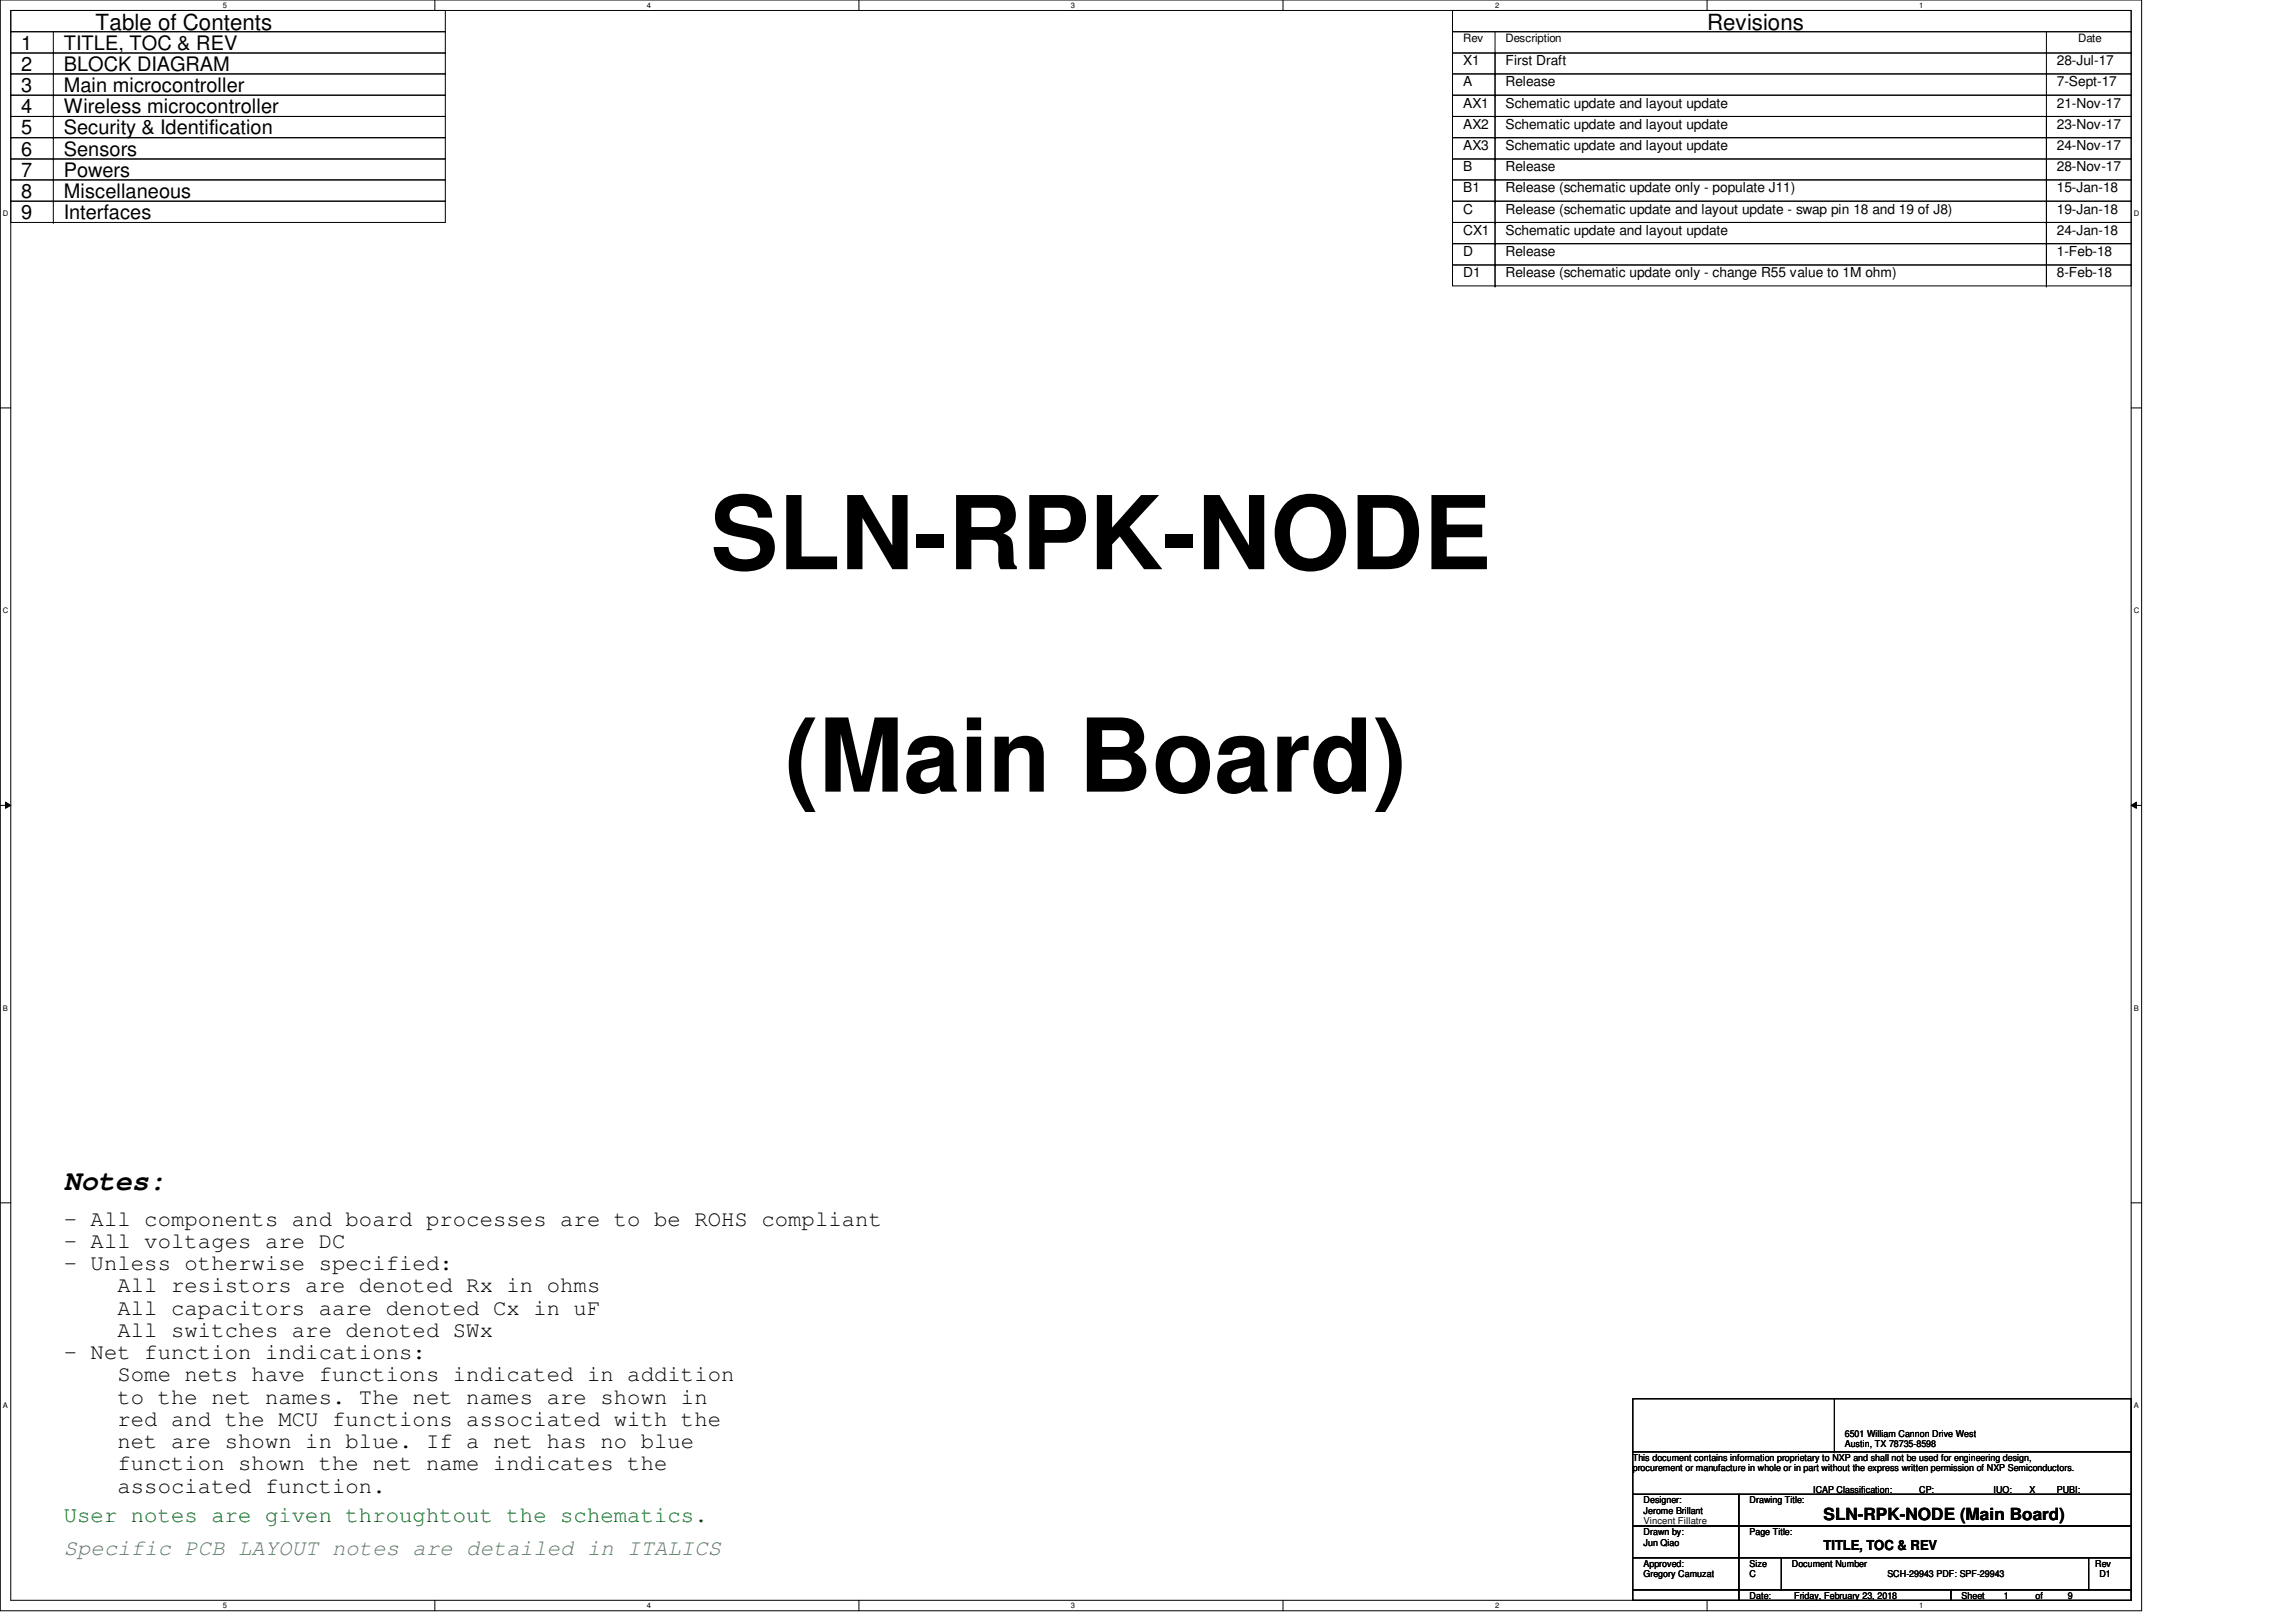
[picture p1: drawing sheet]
<svg xmlns="http://www.w3.org/2000/svg" width="297mm" height="210mm" viewBox="0 0 297 210" stroke-linecap="round" stroke-linejoin="round" font-family="sans-serif">
<defs><g id="words">
<g font-size="13.2">
<text x="91.9" y="73.7">SLN-RPK-NODE</text>
<text x="101.5" y="102.4">(Main Board)</text>
</g>
<text font-size="3.7" x="8.3" y="154">Notes:</text>
<g font-size="2.9">
<text x="12.4" y="3.9">Table of Contents</text>
<text x="220.8" y="3.9">Revisions</text>
<text x="8.3" y="158.6">- All components and board processes are to be ROHS compliant</text>
<text x="8.3" y="161.5">- All voltages are DC</text>
<text x="8.3" y="164.4">- Unless otherwise specified:</text>
<text x="15.2" y="167.3">All resistors are denoted Rx in ohms</text>
<text x="15.2" y="170.1">All capacitors aare denoted Cx in uF</text>
<text x="15.2" y="173">All switches are denoted SWx</text>
<text x="8.3" y="175.9">- Net function indications:</text>
<text x="15.2" y="178.8">Some nets have functions indicated in addition</text>
<text x="15.2" y="181.7">to the net names. The net names are shown in</text>
<text x="15.2" y="184.5">red and the MCU functions associated with the</text>
<text x="15.2" y="187.4">net are shown in blue. If a net has no blue</text>
<text x="15.2" y="190.3">function shown the net name indicates the</text>
<text x="15.2" y="193.2">associated function.</text>
</g>
<text font-size="2.9" fill="#008000" x="8.3" y="197">User notes are given throughtout the schematics.</text>
<text font-size="2.9" fill="#408080" x="8.3" y="201.3">Specific PCB LAYOUT notes are detailed in ITALICS</text>
<g font-size="2.6">
<text x="2.7" y="6.4">1</text>
<text x="2.7" y="9.2">2</text>
<text x="2.7" y="11.9">3</text>
<text x="8.3" y="9.2">BLOCK DIAGRAM</text>
<text x="8.3" y="11.9">Main microcontroller</text>
<text x="8.3" y="6.4">TITLE, TOC &amp; REV</text>
<text x="2.7" y="14.6">4</text>
<text x="2.7" y="17.4">5</text>
<text x="8.3" y="14.6">Wireless microcontroller</text>
<text x="8.3" y="17.4">Security &amp; Identification</text>
<text x="2.7" y="20.2">6</text>
<text x="2.7" y="22.9">7</text>
<text x="8.3" y="20.2">Sensors</text>
<text x="8.3" y="22.9">Powers</text>
<text x="2.7" y="25.6">8</text>
<text x="2.7" y="28.4">9</text>
<text x="8.3" y="25.6">Miscellaneous</text>
<text x="8.3" y="28.4">Interfaces</text>
</g>
<text font-size="2.2" x="235.9" y="196.8">SLN-RPK-NODE (Main Board)</text>
<g font-size="1.8">
<text x="189.3" y="8.5">X1</text>
<text x="189.3" y="11.2">A</text>
<text x="194.8" y="8.5">First Draft</text>
<text x="194.8" y="11.2">Release</text>
<text x="266.1" y="8.5">28-Jul-17</text>
<text x="266.1" y="11.2">7-Sept-17</text>
<text x="189.3" y="13.9">AX1</text>
<text x="189.3" y="16.7">AX2</text>
<text x="194.8" y="13.9">Schematic update and layout update</text>
<text x="194.8" y="16.7">Schematic update and layout update</text>
<text x="266.1" y="13.9">21-Nov-17</text>
<text x="266.1" y="16.7">23-Nov-17</text>
<text x="189.3" y="19.4">AX3</text>
<text x="189.3" y="22.2">B</text>
<text x="194.8" y="19.4">Schematic update and layout update</text>
<text x="194.8" y="22.2">Release</text>
<text x="266.1" y="19.4">24-Nov-17</text>
<text x="266.1" y="22.2">28-Nov-17</text>
<text x="189.3" y="24.9">B1</text>
<text x="189.3" y="27.6">C</text>
<text x="194.8" y="27.6">Release (schematic update and layout update - swap pin 18 and 19 of J8)</text>
<text x="194.8" y="24.9">Release (schematic update only - populate J11)</text>
<text x="266.1" y="27.6">19-Jan-18</text>
<text x="266.1" y="24.9">15-Jan-18</text>
<text x="189.3" y="30.4">CX1</text>
<text x="189.3" y="33.1">D</text>
<text x="189.3" y="35.9">D1</text>
<text x="194.8" y="33.1">Release</text>
<text x="194.8" y="35.9">Release (schematic update only - change R55 value to 1M ohm)</text>
<text x="194.8" y="30.4">Schematic update and layout update</text>
<text x="266.1" y="35.9">8-Feb-18</text>
<text x="266.1" y="30.4">24-Jan-18</text>
<text x="266.1" y="33.1">1-Feb-18</text>
<text x="235.9" y="200.5">TITLE, TOC &amp; REV</text>
</g>
<g font-size="1.5">
<text x="189.3" y="5.5">Rev</text>
<text x="194.8" y="5.5">Description</text>
<text x="268.9" y="5.5">Date</text>
</g>
<g font-size="1.2">
<text x="211.2" y="189">This document contains information proprietary to NXP and shall not be used for engineering design,</text>
<text x="211.2" y="190.4">procurement or manufacture in whole or in part without the express written permission of NXP Semiconductors.</text>
<text x="238.7" y="186">6501 William Cannon Drive West</text>
<text x="238.7" y="187.3">Austin, TX 78735-8598</text>
<text x="212.6" y="197.3">Vincent Fillatre</text>
<text x="212.6" y="194.5">Designer:</text>
<text x="212.6" y="195.9">Jerome Brillant</text>
<text x="226.4" y="194.5">Drawing Title:</text>
<text x="234.6" y="193.2">ICAP Classification:</text>
<text x="248.3" y="193.2">CP:</text>
<text x="251.7" y="193.2">____</text>
<text x="257.9" y="193.2">IUO:</text>
<text x="262.5" y="193.2">X</text>
<text x="266.1" y="193.2">PUBI:</text>
<text x="270.2" y="193.2">____</text>
<text x="212.6" y="198.6">Drawn by:</text>
<text x="212.6" y="202.7">Approved:</text>
<text x="212.6" y="200">Jun Qiao</text>
<text x="226.4" y="202.7">Size</text>
<text x="226.4" y="198.6">Page Title:</text>
<text x="231.8" y="202.7">Document Number</text>
<text x="271.1" y="202.7">Rev</text>
<text x="212.6" y="204.1">Gregory Camuzat</text>
<text x="226.4" y="206.9">Date:</text>
<text x="226.4" y="204.1">C</text>
<text x="232.1" y="206.9">Friday, February 23, 2018</text>
<text x="244.2" y="204.1">SCH-29943 PDF: SPF-29943</text>
<text x="253.8" y="206.9">Sheet</text>
<text x="259.2" y="206.9">1</text>
<text x="263.4" y="206.9">of</text>
<text x="267.5" y="206.9">9</text>
<text x="271.6" y="204.1">D1</text>
</g>
<g font-size="1">
<text x="28.8" y="1">5</text>
<text x="83.7" y="1">4</text>
<text x="138.6" y="1">3</text>
<text x="193.4" y="1">2</text>
<text x="248.3" y="1">1</text>
<text x=".4" y="27.9">D</text>
<text x="276.1" y="27.9">D</text>
<text x=".4" y="79.4">C</text>
<text x="276.1" y="79.4">C</text>
<text x=".4" y="130.8">B</text>
<text x="276.1" y="130.8">B</text>
<text x=".4" y="182.2">A</text>
<text x="276.1" y="182.2">A</text>
<text x="28.8" y="208.1">5</text>
<text x="83.7" y="208.1">4</text>
<text x="138.6" y="208.1">3</text>
<text x="193.4" y="208.1">2</text>
<text x="248.3" y="208.1">1</text>
</g>
</g></defs>
<path d="M0 0h277.1v208.4h-277.1zM1.4 1.4h274.3v205.7h-274.3z" fill="none" stroke="#000" stroke-width=".13"/>
<g fill="#fff">
<path d="M28.8 .1h.6v1.1h-.6z"/>
<path d="M28.8 207.2h.6v1.1h-.6z"/>
</g>
<path d="M56.3 0v1.4M56.3 207.1v1.3" fill="none" stroke="#000" stroke-width=".13"/>
<g fill="#fff">
<path d="M83.7 .1h.5v1.1h-.5z"/>
<path d="M83.7 207.2h.5v1.1h-.5z"/>
</g>
<path d="M111.1 0v1.4M111.1 207.1v1.3" fill="none" stroke="#000" stroke-width=".13"/>
<g fill="#fff">
<path d="M138.6 .1h.5v1.1h-.5z"/>
<path d="M138.6 207.2h.5v1.1h-.5z"/>
</g>
<path d="M166 0v1.4M166 207.1v1.3" fill="none" stroke="#000" stroke-width=".13"/>
<g fill="#fff">
<path d="M193.4 .1h.6v1.1h-.6z"/>
<path d="M193.4 207.2h.6v1.1h-.6z"/>
</g>
<path d="M220.8 0v1.4M220.8 207.1v1.3" fill="none" stroke="#000" stroke-width=".13"/>
<g fill="#fff">
<path d="M248.3 .1h.5v1.1h-.5z"/>
<path d="M248.3 207.2h.5v1.1h-.5z"/>
<path d="M.4 27.1h.7v1.1h-.7z"/>
<path d="M276.1 27.1h.7v1.1h-.7z"/>
<path d="M.4 78.5h.7v1.1h-.7z"/>
<path d="M276.1 78.5h.7v1.1h-.7z"/>
</g>
<path d="M0 52.8h1.4M275.7 52.8h1.4" fill="none" stroke="#000" stroke-width=".13"/>
<g fill="#fff">
<path d="M.4 129.9h.6v1.1h-.6z"/>
<path d="M276.1 129.9h.6v1.1h-.6z"/>
</g>
<path d="M0 104.2h1.4M.7 103.8l.7 .4-.7 .4zM275.7 104.2l.7-.4v.8zM275.7 104.2h1.4" fill="none" stroke="#000" stroke-width=".13"/>
<path d="M.7 103.8l.7 .4-.7 .4zM275.7 104.2l.7-.4v.8z" fill="#000"/>
<g fill="#fff">
<path d="M.4 181.4h.6v1.1h-.6z"/>
<path d="M276.1 181.4h.6v1.1h-.6z"/>
</g>
<g fill="none" stroke="#000" stroke-width=".13">
<path d="M1.4 1.4h56.2v2.7h-56.2zM1.4 4.1h56.2v2.8h-56.2zM1.4 6.9h56.2v2.7h-56.2zM1.4 9.6h56.2v2.7h-56.2zM1.4 12.3h56.2v2.8h-56.2zM1.4 15.1h56.2v2.7h-56.2zM1.4 17.8h56.2v2.8h-56.2zM6.9 6.9h.1M6.9 9.6h.1M6.9 12.3h.1M6.9 15.1h.1M6.9 17.8h.1"/>
<path d="M6.9 4.1v24.7M187.9 1.4h87.8v2.7h-87.8zM187.9 4.1h87.8v2.8h-87.8zM187.9 6.9h87.8v2.7h-87.8zM187.9 9.6h87.8v2.7h-87.8zM187.9 12.3h87.8v2.8h-87.8zM187.9 15.1h87.8v2.7h-87.8zM187.9 17.8h87.8v2.8h-87.8zM193.4 6.9h.1M193.4 9.6h.1M193.4 12.3h.1M193.4 15.1h.1"/>
<path d="M193.4 17.8h.1M193.4 4.1v32.9M264.7 6.9h.1M264.7 9.6h.1M264.7 12.3h.1M264.7 15.1h.1M264.7 17.8h.1M264.7 4.1v32.9M1.4 20.6h56.2v2.7h-56.2zM1.4 23.3h56.2v2.7h-56.2zM1.4 26h56.2v2.8h-56.2zM6.9 20.6h.1"/>
<path d="M6.9 23.3h.1M6.9 26h.1M6.9 28.8h.1M187.9 20.6h87.8v2.7h-87.8zM187.9 23.3h87.8v2.7h-87.8zM187.9 26h87.8v2.8h-87.8zM187.9 28.8h87.8v2.7h-87.8zM187.9 31.5h87.8v2.8h-87.8zM187.9 34.3h87.8v2.7h-87.8zM193.4 20.6h.1M193.4 23.3h.1M193.4 26h.1"/>
<path d="M193.4 28.8h.1M193.4 31.5h.1M193.4 34.3h.1M193.4 37h.1M264.7 20.6h.1M264.7 23.3h.1M264.7 26h.1M264.7 28.8h.1M264.7 31.5h.1M264.7 34.3h.1M264.7 37h.1M0 155.7h1.4"/>
<path d="M275.7 155.7h1.4M211.2 193.4h13.8v4.1h-13.8zM211.2 197.5h13.8v4.1h-13.8zM211.2 187.9h64.5v5.5h-64.5zM211.2 181h64.5v6.9h-64.5zM225 193.4h50.7v4.1h-50.7zM225 197.5h50.7v4.1h-50.7zM237.3 187.9h.1M237.3 181v6.9M211.2 201.6h13.8v4.1h-13.8zM211.2 205.7h13.8v1.4h-13.8zM225 201.6h5.5v4.1h-5.5z"/>
<path d="M225 205.7h27.4v1.4h-27.4zM230.5 201.6h39.7v4.1h-39.7zM252.4 205.7h23.3v1.4h-23.3zM270.2 201.6h5.5v4.1h-5.5z"/>
</g>
<use href="#words"/>
</svg>
